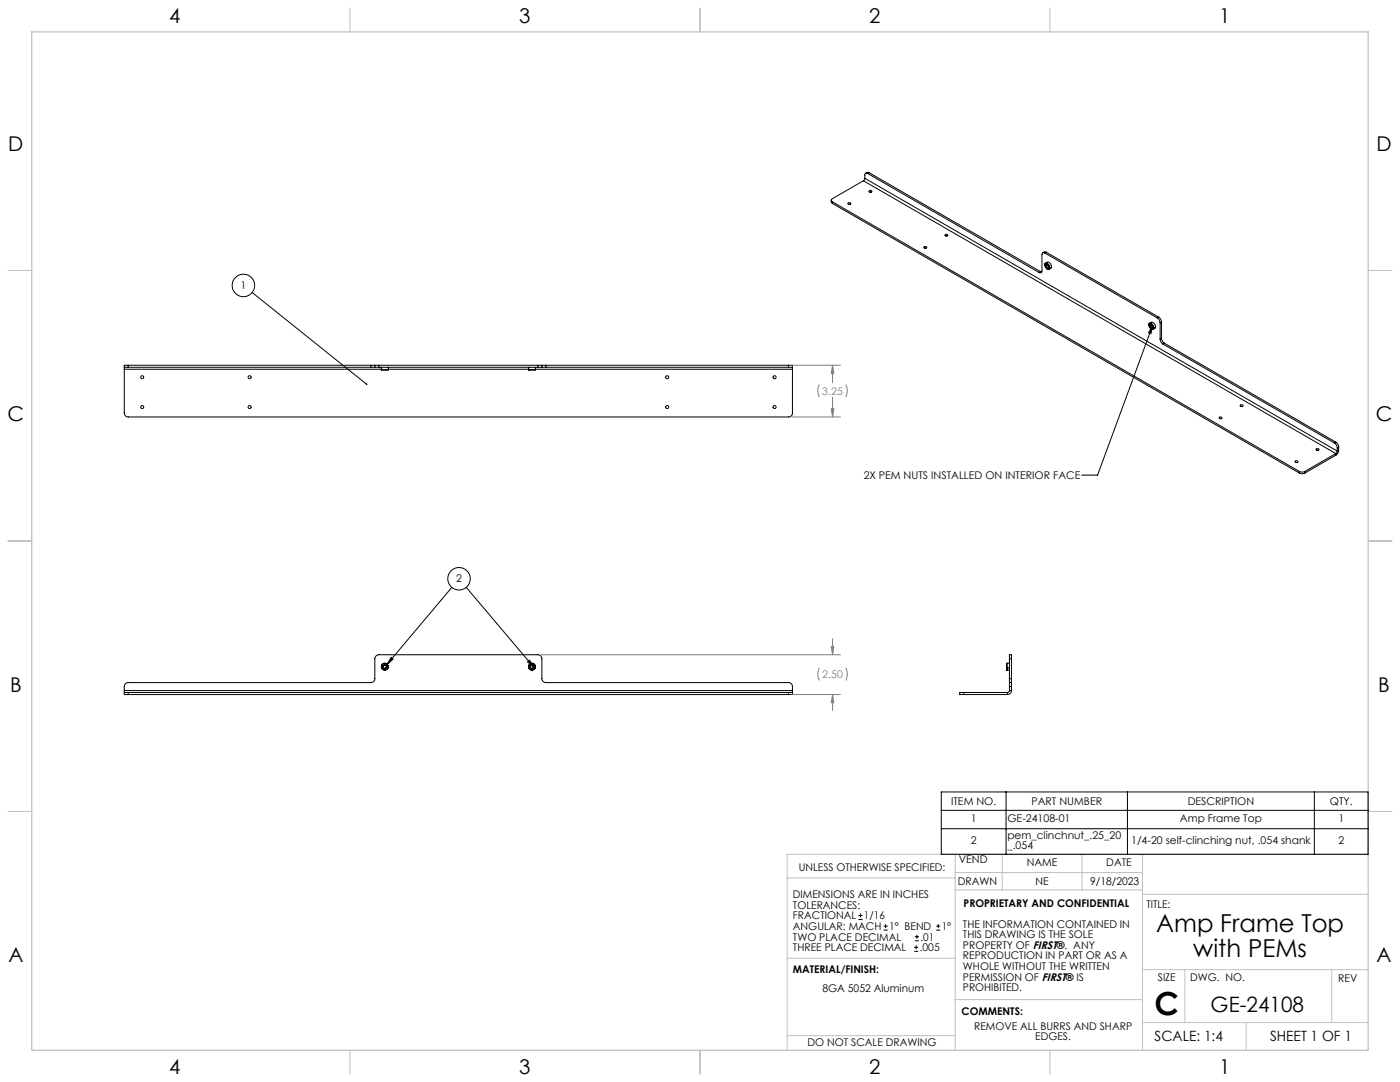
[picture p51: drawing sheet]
<svg xmlns="http://www.w3.org/2000/svg" width="559mm" height="432mm" viewBox="0 0 559 432" stroke-linecap="round" stroke-linejoin="round" font-family="sans-serif">
<defs><g id="words">
<text font-size="12.7" x="460.9" y="405.2">C</text>
<g font-size="9.9">
<text x="461.5" y="372">Amp Frame Top</text>
<text x="476.3" y="381.9">with PEMs</text>
</g>
<text font-size="8.5" x="483.2" y="404">GE-24108</text>
<g font-size="8.1">
<text x="67.6" y="9.3">4</text>
<text x="207.3" y="9.3">3</text>
<text x="347" y="9.3">2</text>
<text x="486.7" y="9.3">1</text>
<text x="3.3" y="60.1">D</text>
<text x="549.4" y="60.1">D</text>
<text x="3" y="168">C</text>
<text x="549.1" y="168">C</text>
<text x="4" y="276">B</text>
<text x="550.1" y="276">B</text>
<text x="3.3" y="383.9">A</text>
<text x="549.4" y="383.9">A</text>
<text x="67.6" y="428.4">4</text>
<text x="207.3" y="428.4">3</text>
<text x="347" y="428.4">2</text>
<text x="486.7" y="428.4">1</text>
</g>
<g font-size="5.6">
<text x="460.9" y="415.2">SCALE: 1:4</text>
<text x="507" y="415.2">SHEET 1 OF 1</text>
</g>
<g font-size="4.2">
<text x="96" y="115.4">1</text>
<text x="344.8" y="191.2">2X PEM NUTS INSTALLED ON INTERIOR FACE</text>
<text x="182.1" y="232.4">2</text>
<text x="379.6" y="321.2">ITEM NO.</text>
<text x="411.7" y="321.2">PART NUMBER</text>
<text x="474.1" y="321.2">DESCRIPTION</text>
<text x="530.8" y="321.2">QTY.</text>
<text x="387.5" y="328.2">1</text>
<text x="402.1" y="328.2">GE-24108-01</text>
<text x="471" y="328.2">Amp Frame Top</text>
<text x="534.2" y="328.2">1</text>
<text x="402.1" y="334.9">pem_clinchnut_.25_20</text>
<text x="387.5" y="336.9">2</text>
<text x="402.1" y="339">_.054</text>
<text x="451.5" y="336.9">1/4-20 self-clinching nut, .054 shank</text>
<text x="534.2" y="336.9">2</text>
<text x="318.8" y="347.7">UNLESS OTHERWISE SPECIFIED:</text>
<text x="382.7" y="344.5">VEND</text>
<text x="409.9" y="345.7">NAME</text>
<text x="441.6" y="345.7">DATE</text>
<text x="382.3" y="353.3">DRAWN</text>
<text x="413.4" y="353.3">NE</text>
<text x="435.1" y="353.3">9/18/2023</text>
<text x="316.5" y="358.5">DIMENSIONS ARE IN INCHES</text>
<text x="316.5" y="362.7">TOLERANCES:</text>
<text x="384.6" y="361.9">PROPRIETARY AND CONFIDENTIAL</text>
<text x="457.6" y="362.3">TITLE:</text>
<text x="316.5" y="371.2">ANGULAR: MACH</text>
<text x="316.5" y="366.9">FRACTIONAL</text>
<text x="344.8" y="366.9">1/16</text>
<text x="354.9" y="371.2">1° BEND</text>
<text x="375.9" y="371.2">1°</text>
<text x="384.4" y="370.2">THE INFORMATION CONTAINED IN</text>
<text x="316.5" y="375.4">TWO PLACE DECIMAL</text>
<text x="367.4" y="375.4">.01</text>
<text x="384.4" y="374.4">THIS DRAWING IS THE SOLE</text>
<text x="316.5" y="379.6">THREE PLACE DECIMAL</text>
<text x="367.1" y="379.6">.005</text>
<text x="384.4" y="378.6">PROPERTY OF FIRST®. ANY</text>
<text x="384.4" y="382.9">REPRODUCTION IN PART OR AS A</text>
<text x="316.5" y="388.4">MATERIAL/FINISH:</text>
<text x="384.4" y="387.1">WHOLE WITHOUT THE WRITTEN</text>
<text x="328.3" y="395.8">8GA 5052 Aluminum</text>
<text x="384.4" y="391.3">PERMISSION OF FIRST® IS</text>
<text x="384.4" y="395.6">PROHIBITED.</text>
<text x="462.2" y="391.3">SIZE</text>
<text x="475.1" y="391.3">DWG. NO.</text>
<text x="534.1" y="391.8">REV</text>
<text x="383.8" y="405.1">COMMENTS:</text>
<text x="388.8" y="410.9">REMOVE ALL BURRS AND SHARP</text>
<text x="322.3" y="417.6">DO NOT SCALE DRAWING</text>
<text x="413.2" y="415.2">EDGES.</text>
</g>
<g font-size="4.2" fill="#808080">
<text x="328.2" y="157.5">3.25</text>
<text x="328.2" y="270.6">2.50</text>
</g>
</g></defs>
<g fill="none" stroke="#c0c0c0" stroke-width=".4">
<path d="M139.7 3.2v9.5M279.4 3.2v9.5M419.1 3.2v9.5M3.1 107.9h9.6M546.1 107.9h9.5M3.1 215.9h9.6M546.1 215.9h9.5M3.1 323.8h9.6M546.1 323.8h9.5M314.2 350.3h67M381.2 340.9v78.2M381.2 355.1h74.8"/>
<path d="M381.2 348.2h74.8M400 340.9v14.2M431.9 340.9v14.2M456 340.9v78.2M456 356.9h90.1M546.1 340.9h-231.9v78.2M314.2 382.4h67.2M381.2 398.9h74.8M456 387h90.1M472.9 387v21.1M531.6 387v21.1M139.7 419.1v9.6"/>
<path d="M279.4 419.1v9.6M314.2 413.3h67M419.1 419.1v9.6M456 408.1h90.1M497.4 408.1v11"/>
</g>
<path d="M12.7 12.7h533.4v406.4h-533.4z" fill="none" stroke="#c0c0c0" stroke-width=".5"/>
<g fill="none" stroke="#000" stroke-width=".4">
<path d="M331.8 79.9v.9l.5 .4M344.6 72.1l-12.3 7.2a.68 .68 0 0 0-.5 .6 .68 .68 0 0 0 .5 .7M344.6 72.1l188.6 108.9M345.2 71.2l-.6 .9M345.2 71.2l188.6 108.8M346.3 69.2a.67 .67 0 0 0-.8 0 .67 .67 0 0 0-.3 .7v1.3M346.3 69.2l68.5 39.6M346.9 76.2a.53 .53 0 0 1 .6-.3 .53 .53 0 0 1 .3 .7l-.6 .1zM346.9 68.9l-.6-.1-.8 .3M346.9 68.9l68.4 39.5M346.9 68.9l-.6 .3M347.2 76.7h.5"/>
<path d="M332.3 80.6l186.3 107.5M332.3 80.6v.6M332.3 81.2l186.3 107.6M338.4 81.1a.55 .55 0 0 1 .7-.3 .55 .55 0 0 1 .3 .7h-.8zM338.7 81.5h.6M368.8 98.6a.54 .54 0 0 1 .6-.3 .54 .54 0 0 1 .3 .7h-.8zM369.1 99h.5M377.2 93.7a.55 .55 0 0 1 .6-.3 .55 .55 0 0 1 .4 .7h-.9zM377.5 94.2h.5M100.6 116.7l45.7 36.7M415.3 108.4l.5 .2M415.3 108.4l-.5 .4"/>
<path d="M417 101a.69 .69 0 0 0-.8-.1 .69 .69 0 0 0-.3 .7v6.5a.69 .69 0 0 1-.3 .7 .69 .69 0 0 1-.8 0M417 101l44.9 25.9M417.1 105.3a1.33 1.33 0 0 1 1.5 .1 1.33 1.33 0 0 1 .4 1.5l-.1 .3M417.1 105.4a1.16 1.16 0 0 1 1.3 0 1.16 1.16 0 0 1 .5 1.2l-.1 .5M417.1 105.4a1.32 1.32 0 0 0 .2 1.5 1.32 1.32 0 0 0 1.5 .2M417.1 105.3l-.1 .4M417.1 105.3v.1M417.1 105.6l.2 .1M417.2 105.5l.1 .2M417.2 105.5l-.1 .1M417.2 105.6l.1 .1M417.2 105.5v.1"/>
<path d="M417.2 105.6h-.1M417.2 105.5h.1M417.2 105.6h.1M417.3 105l.7-.4a1.64 1.64 0 0 1 1.6 2.2M417.4 105.8a.76 .76 0 0 1 .9 .1 .76 .76 0 0 1 .2 .9M417.4 105.8a.8 .8 0 0 0 .2 .8 .8 .8 0 0 0 .9 .2M417.4 105.8h.3M417.6 100.6l-.7-.1-.7 .4M417.6 100.6l-.6 .4M417.6 100.6l44.9 26M417.7 105.8a.6 .6 0 0 0 .1 .7 .6 .6 0 0 0 .7 .1M417.9 105.7l-.2 .1"/>
<path d="M418 107v.1M418 105.7l-.3 .1M418 107.1l.1 .2M418 107.2h.1M418 107.1v.1M418 107.1h.1M418.1 107.1h.1M418.1 107.1l-.1 .2M418.1 107.1v.2M418.1 107.3h.1M418.4 106h.1M418.4 106l.1 .2"/>
<path d="M418.5 106l.1 .1M418.5 106h-.1M418.5 106.6v.2M418.5 106.2h.1M418.5 106v.1M418.5 106.5v.1M418.5 106.1h.1M418.5 106h.1M418.5 105.9v.3M418.6 106.1h.1M418.8 107.1l.1 .1M418.9 107.2l-.3 .3-.7-.1"/>
<path d="M419.6 106.8l-.9 .7M419.6 106.8l-.7 .4M458.6 129.3a1.24 1.24 0 0 1 1.4 0 1.24 1.24 0 0 1 .5 1.3l-.1 .5M458.6 129.4a1.14 1.14 0 0 1 1.3 0 1.14 1.14 0 0 1 .5 1.2l-.1 .5M458.6 129.4a1.5 1.5 0 0 0 1.6 1.9l.1-.2M458.6 129.3l-.1 .4M458.6 129.3v.1M458.7 129.5l.1 .2M458.7 129.5l.1 .1M458.7 129.5h.1M458.8 129.5h.1M458.8 129.6h.1"/>
<path d="M458.8 129.5v.1M458.8 129l.7-.4a1.7 1.7 0 0 1 1.7 2.1M458.9 129.7h-.1M458.9 129.7a.79 .79 0 0 1 .9 .2 .79 .79 0 0 1 .2 .9M458.9 129.7a.82 .82 0 0 0 .2 .9 .82 .82 0 0 0 .9 .2M458.9 129.7l.3 .1M459.2 129.8a.64 .64 0 0 0 .1 .7 .64 .64 0 0 0 .7 .1M459.5 129.6l-.3 .2M459.5 131l.1 .1M459.5 131v.2M459.5 131.2h.1M459.5 131l.1 .2"/>
<path d="M459.5 131.2l.2 .1M459.6 131.2h.1M459.6 131.1v.2M459.6 131.1h.1M459.6 131.1l.1 .2M459.6 131.3h.1M459.7 131.3h.1M460 130.1h.1M460 130h.1M460 130l.1 .1M460 130.6v.2M460 130.5v.1"/>
<path d="M460.1 129.9l-22 59.7h-6.4M460.1 129.9l-.7 3.3-1-.4zM460.1 130h.1M460.1 130.1h.1M460.1 130h-.1M460.1 129.9v.2M460.1 129.9l-.1 .2M460.3 131.1h.1M460.4 131.1l-.2 .3-.7-.1M461.2 130.7l-1 .7M461.2 130.7l-.8 .4M461.9 126.9l.8 .8 .4 1.1"/>
<path d="M462.5 126.6l.8 .8 .3 1.1M462.5 126.6l-.6 .3M463.1 135.3l.3 1.1 .7 .9M463.1 128.8v6.5M463.6 135l.3 1.1 .8 .8M463.6 128.5l-.5 .3M463.6 135l-.5 .3M463.6 128.5v6.5M464.1 137.3l68.5 39.5M464.7 136.9l-.6 .4M464.7 136.9l68.5 39.6M49.6 146.6h1.6"/>
<path d="M49.6 146.6v.8M49.6 147.4v17.4a1.63 1.63 0 0 0 1.6 1.6h263.5a1.57 1.57 0 0 0 1.6-1.6v-17.4M49.6 147.4h102.6M51.2 145.8h-1.6v.8M51.2 145.8v.8M51.2 146.6h96.8M51.2 145.8h96.8M148 146.6h1.6M148 145.8h1.6M148 145.8v.8M149.6 145.8h1.6M149.6 146.6h1.6"/>
<path d="M149.6 145.8v.8M151.2 146.6h63.5M151.2 145.8v.8M151.2 145.8h63.5M152.2 147.6h.2M152.2 146.6v1M152.2 147.6h.1M152.3 147.6h2.7M152.3 146.6v1M152.3 147.6h.1M155 147.6h-2.6M155 146.6v1"/>
<path d="M155 147.4h55.9M210.9 147.6h.2M210.9 146.6v1M210.9 147.6h.1M211 147.6h2.7M211 146.6v1M211 147.6h.1M213.7 147.6h-2.6M213.7 146.6v1M213.7 147.4h102.6M214.7 145.8h1.6M214.7 146.6h1.6"/>
<path d="M214.7 145.8v.8M216.3 146.6h1.6M216.3 145.8h1.6M216.3 145.8v.8M217.9 146.6h96.8M217.9 145.8h96.8M217.9 145.8v.8M314.7 146.6h1.6M314.7 145.8h1.6v.8M314.7 145.8v.8M316.3 146.6v.8M486.6 166.6a.53 .53 0 0 1 .7-.2 .53 .53 0 0 1 .3 .6h-.9z"/>
<path d="M486.9 167.1h.5M495 161.7a.55 .55 0 0 1 .7-.2 .55 .55 0 0 1 .3 .6h-.8zM495.3 162.2h.5M525.3 179.2a.55 .55 0 0 1 .7-.2 .55 .55 0 0 1 .3 .6h-.8zM525.6 179.7h.6M532.6 176.8l.8 .8 .4 1.2M533.2 176.5l.8 .8 .3 1.1M533.2 176.5l-.6 .3M533.8 178.8v1.2M534.3 179.7l-.3 1.1-.8 .8M534.3 178.4l-.5 .4M534.3 179.7l-.5 .3"/>
<path d="M534.3 178.4v1.3M516.9 184.1a.53 .53 0 0 1 .7-.3 .53 .53 0 0 1 .3 .7l-.7 .1zM517.2 184.6h.5M518.6 188.1l1.1 .3 1.1-.3M518.6 188.8l1.1 .3 1.1-.3M518.6 188.1v.7M520.8 188.1v.7M533.2 181l-12.4 7.1M533.2 181v.6M533.2 181.6l-12.4 7.2M533.8 180l-.6 1M180.3 234.4l-25.9 30.8"/>
<path d="M186.1 234.4l27 31.9M49.6 276.4h1.6M49.6 276.4v.8h1.6M49.6 275.6v.8M49.6 275.6v-1.6a1.63 1.63 0 0 1 1.6-1.6h96.8a1.63 1.63 0 0 0 1.6-1.6v-7.9a1.63 1.63 0 0 1 1.6-1.6h63.5a1.57 1.57 0 0 1 1.6 1.6v7.9a1.7 1.7 0 0 0 1.6 1.6h96.8a1.57 1.57 0 0 1 1.6 1.6v1.6M49.6 275.6h266.7M51.2 276.4v.8M51.2 276.4h263.5M51.2 277.2h263.5M152.3 265.6a1.39 1.39 0 0 1 1.8-.9 1.39 1.39 0 0 1 .8 1.8M152.3 265.6a1.39 1.39 0 0 0 .8 1.8 1.39 1.39 0 0 0 1.8-.9M152.3 265.6h.1"/>
<path d="M152.4 265.6a1.31 1.31 0 0 1 1.6-.8 1.31 1.31 0 0 1 .8 1.7M152.4 265.6a1.31 1.31 0 0 0 .8 1.7 1.31 1.31 0 0 0 1.6-.8M152.5 265.7h.1M152.5 265.7l.2 .2M152.6 265.7h.1M152.6 265.7l.1 .1M152.7 265.8v.1M152.9 265.8a.79 .79 0 0 0 .4 1 .79 .79 0 0 0 1-.5M152.9 265.8a.79 .79 0 0 1 1-.5 .79 .79 0 0 1 .4 1M152.9 265.8l.1 .1M153 265.9a.61 .61 0 0 0 .4 .7 .61 .61 0 0 0 .8-.4M153 265.9a.61 .61 0 0 1 .8-.4 .61 .61 0 0 1 .4 .7"/>
<path d="M153.6 267h.1M153.7 266.9v.1M153.7 266.9h.2M153.8 266.9h.1M153.9 266.9l-.2 .3-.1-.2M154.2 266.2l.1 .1M154.4 265.3v.2M154.4 265.2l-.1 .2M154.4 265.3l-.1 .1M154.4 265.3l.1 .1M154.4 265.2l-.2 .2M154.8 266.5h.1"/>
<path d="M156.1 262.4l.8 .6-2.5 2.2zM210.6 264.1l.7-.6 1.8 2.8zM211 265.6a1.39 1.39 0 0 1 1.8-.9 1.39 1.39 0 0 1 .8 1.8M211 265.6a1.39 1.39 0 0 0 .9 1.8 1.39 1.39 0 0 0 1.7-.9M211 265.6h.1M211.1 265.6a1.31 1.31 0 0 1 1.7-.8 1.31 1.31 0 0 1 .8 1.7M211.1 265.6a1.31 1.31 0 0 0 .8 1.7 1.31 1.31 0 0 0 1.7-.8M211.2 265.6l.2 .1M211.2 265.6l.2 .3M211.3 265.7h.1M211.4 265.7l.1 .1M211.5 265.8l-.1 .1"/>
<path d="M211.6 265.8a.79 .79 0 0 1 1-.5 .79 .79 0 0 1 .5 1M211.6 265.8a.79 .79 0 0 0 .5 1 .79 .79 0 0 0 1-.5M211.6 265.8l.1 .1M211.7 265.9a.61 .61 0 0 1 .8-.4 .61 .61 0 0 1 .4 .7M211.7 265.9a.61 .61 0 0 0 .4 .7 .61 .61 0 0 0 .8-.4M212.4 267l.3 .2zM212.5 267v.2M212.6 266.9v.2M212.9 266.2l.2 .1M213 265.4h.3zM213 265.4l.1 .1M213.1 265.3v.2"/>
<path d="M213.6 266.5h.1M314.7 276.4h1.6M314.7 276.4v.8M316.3 276.4v.8h-1.6M316.3 275.6v.8M384.7 276.4h-1.6v.8h1.6M384.7 276.4h17.4M384.7 277.2h17.4M384.7 276.4v.8M401.8 266.5l.1 .9M401.8 266.5h.1M401.9 264.7v1.8"/>
<path d="M401.9 264.7l-.1 1.8M401.9 266.5v.9M401.9 264.7h1M401.9 267.4h1M401.9 266.5h1M402.1 276.4v.8M402.9 275.6l-.2 .5-.6 .3M402.9 272.4v1.6M402.9 270.8v1.6M402.9 262.9v-1.6h.8v1.6M402.9 275.6h.8M402.9 272.4h.8"/>
<path d="M402.9 274h.8M402.9 262.9v7.9M402.9 274v1.6M402.9 270.8h.8M402.9 262.9h.8M403.7 275.6a1.63 1.63 0 0 1-1.6 1.6M403.7 272.4v1.6M403.7 270.8v1.6M403.7 262.9v7.9M403.7 274v1.6M375.7 316.1h170.4v24.8h-170.4zM401.6 316.1v24.8"/>
<path d="M450 316.1v24.8M524.6 316.1v24.8M375.7 323.4h170.4M375.7 330.7h170.4"/>
<circle cx="97.1" cy="113.9" r="4.5"/>
<circle cx="56.7" cy="150.5" r=".61"/>
<circle cx="99.6" cy="150.5" r=".61"/>
<circle cx="266.3" cy="150.5" r=".61"/>
<circle cx="309.2" cy="150.5" r=".61"/>
<circle cx="56.8" cy="162.4" r=".6"/>
<circle cx="99.6" cy="162.4" r=".6"/>
<circle cx="266.3" cy="162.5" r=".61"/>
<circle cx="309.2" cy="162.5" r=".61"/>
<circle cx="183.2" cy="231" r="4.5"/>
</g>
<g fill="none" stroke="#808080" stroke-width=".4">
<path d="M316 145.8h19.5M327 153.4l-.6 2.4 .6 2.7M332.3 145.8l.5 3.3h-1zM332.3 145.8v7M332.3 158.5v7.9M337.6 153.4l.6 2-.1 1.7-.5 1.4M316 166.4h19.5M331.8 163.1h1l-.5 3.3zM331.8 258h1l-.5 3.3zM332.3 255v6.3M216 261.3h119.5M316 277.2h19.5"/>
<path d="M327 266.5l-.6 2.4 .6 2.7M332.3 277.2l.5 3.3h-1zM332.3 277.2v6.3M337.6 266.5l.6 2-.1 1.8-.5 1.3"/>
</g>
<path d="M210.6 264.1l.7-.6 1.8 2.8zM156.1 262.4l.8 .6-2.5 2.2zM146.1 153.1v.5h.4l-.2-.2 .3 .2v-.4zM460.1 129.9l-.7 3.3-1-.4z" fill="#000"/>
<path d="M332.3 277.2l.5 3.3h-1zM331.8 258h1l-.5 3.3zM332.3 145.8l.5 3.3h-1zM331.8 163.1h1l-.5 3.3z" fill="#808080"/>
<g fill="none" stroke="#000" stroke-width=".4">
<path d="M342.6 367h1.6M342.6 365.4h1.6M343.4 364.6v1.5M352.7 371.2h1.6M352.7 369.6h1.6M353.5 368.8v1.6M364.9 379.7h1.6M364.9 378.1h1.6M365.2 375.4h1.6M365.2 373.8h1.6M365.7 377.3v1.5M366 373v1.6"/>
<path d="M373.7 371.2h1.6M373.7 369.6h1.6M374.5 368.8v1.6"/>
</g>
<use href="#words"/>
</svg>
